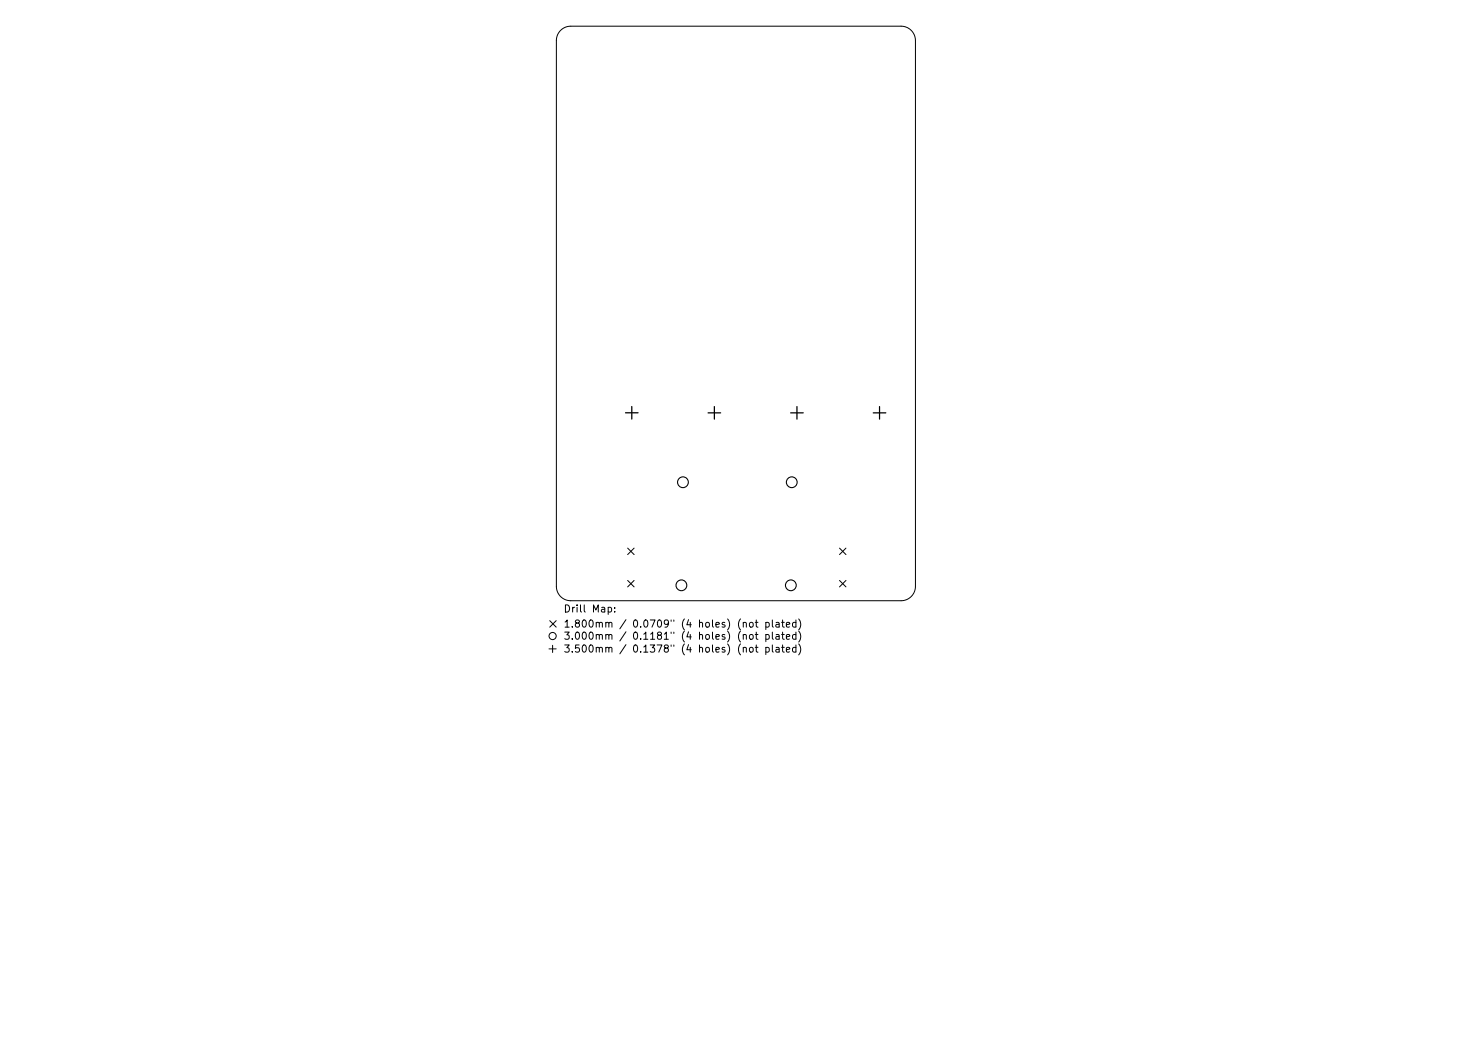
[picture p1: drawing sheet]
<svg xmlns="http://www.w3.org/2000/svg" width="297mm" height="210mm" viewBox="0 0 297 210" stroke-linecap="round" stroke-linejoin="round" font-family="sans-serif">
<defs><g id="words">
<g font-size="2">
<text x="113.7" y="123.6">Drill Map:</text>
<text x="113.7" y="126.6">1.800mm / 0.0709&quot; (4 holes) (not plated)</text>
<text x="113.7" y="129.1">3.000mm / 0.1181&quot; (4 holes) (not plated)</text>
<text x="113.7" y="131.7">3.500mm / 0.1378&quot; (4 holes) (not plated)</text>
</g>
</g></defs>
<g fill="none" stroke="#000" stroke-width=".2">
<path d="M113.1 6.1a2.9 2.9 0 0 1 2.1-.8h66.6a2.9 2.9 0 0 1 2.9 2.9v110.1a2.9 2.9 0 0 1-2.9 2.9h-66.6a2.9 2.9 0 0 1-2.9-2.9v-110.1a2.9 2.9 0 0 1 .8-2.1zM126.7 110.6l1.3 1.3M126.7 117.1l1.3 1.3M128 110.6l-1.3 1.3M128 117.1l-1.3 1.3M169.4 110.6l1.3 1.3M169.4 117.1l1.3 1.3M170.7 110.6l-1.3 1.3M170.7 117.1l-1.3 1.3M110.8 130.9h1.4M110.9 125.2l1.3 1.3M111.5 130.2v1.5"/>
<path d="M112.2 125.2l-1.3 1.3M122.7 122.6l.4-.1 .3 .3-.1 .6h-.6M124 123.4v.1M124 122.6v.1M150 125.7l.2-.1h.3l.1 .9M150 128.2l.2-.2 .3 .1 .1 .9M150 130.8l.2-.2 .3 .1 .1 .9M151.3 125.7l.2-.1 .4 .1 .1 .6-.2 .2h-.3l-.2-.1zM151.3 128.2l.2-.2 .4 .2 .1 .5-.2 .2-.3 .1-.2-.1zM151.4 130.7l.3-.1 .3 .3v.4l-.3 .3-.3-.1-.2-.2zM152.4 125.6h.6M152.4 128h.6"/>
<path d="M152.4 130.6h.6M152.6 125.1v1.2l.4 .2M152.6 127.5v1.3l.4 .2M152.6 130.1v1.3l.4 .2M154.5 125.6h.5l.2 .3-.1 .6h-.6M154.5 128.1l.5-.1 .2 .3-.1 .6h-.6M154.5 130.7l.5-.1 .2 .3-.1 .6h-.6M154.5 125.6v1.4M154.5 128v1.5M154.5 130.6v1.5M155.9 125.1v1.2l.2 .2M155.9 127.5v1.3l.2 .2"/>
<path d="M155.9 130.1v1.3l.2 .2M156.6 125.6h.6v.9M156.6 128.1h.6v.9M156.6 130.7h.6v.9M157.2 125.9l-.5 .1-.2 .2 .2 .3h.5M157.2 128.4h-.5l-.2 .2 .2 .4 .5-.1M157.2 131h-.5l-.2 .2 .2 .4 .5-.1M157.7 125.6h.6M157.7 128h.6M157.7 130.6h.6M157.9 125.1v1.2l.4 .2M157.9 127.5v1.3l.4 .2"/>
<path d="M157.9 130.1v1.3l.4 .2M158.7 126.1l.7-.2-.1-.3h-.4l-.2 .2 .1 .7h.5M158.7 128.5l.7-.1-.1-.3-.4-.1-.2 .2 .1 .7h.5M158.7 131.1l.7-.1-.1-.3-.4-.1-.2 .2 .1 .7h.5M160.6 125.6h-.4l-.3 .3 .2 .6h.5M160.6 128.1l-.4-.1-.3 .3 .2 .6h.5M160.6 130.7l-.4-.1-.3 .3 .2 .6h.5M160.6 125.1v1.4M160.6 127.5v1.5M160.6 130.1v1.5M161.2 124.9a1.66 1.66 0 0 1 0 2.2M161.2 127.3a1.66 1.66 0 0 1 0 2.2"/>
<path d="M161.2 129.9a1.66 1.66 0 0 1 0 2.2"/>
<circle cx="111.5" cy="128.3" r=".72"/>
</g>
<g fill="none" stroke="#000" stroke-width=".22">
<circle cx="137.8" cy="97.3" r="1.09"/>
<circle cx="159.8" cy="97.3" r="1.09"/>
<circle cx="137.5" cy="118.1" r="1.09"/>
<circle cx="159.6" cy="118.1" r="1.09"/>
</g>
<path d="M126.2 83.3h2.6M127.5 82v2.6M142.9 83.3h2.5M144.2 82v2.6M159.6 83.3h2.5M160.8 82v2.6M176.2 83.3h2.6M177.5 82v2.6" fill="none" stroke="#000" stroke-width=".25"/>
<use href="#words"/>
</svg>
